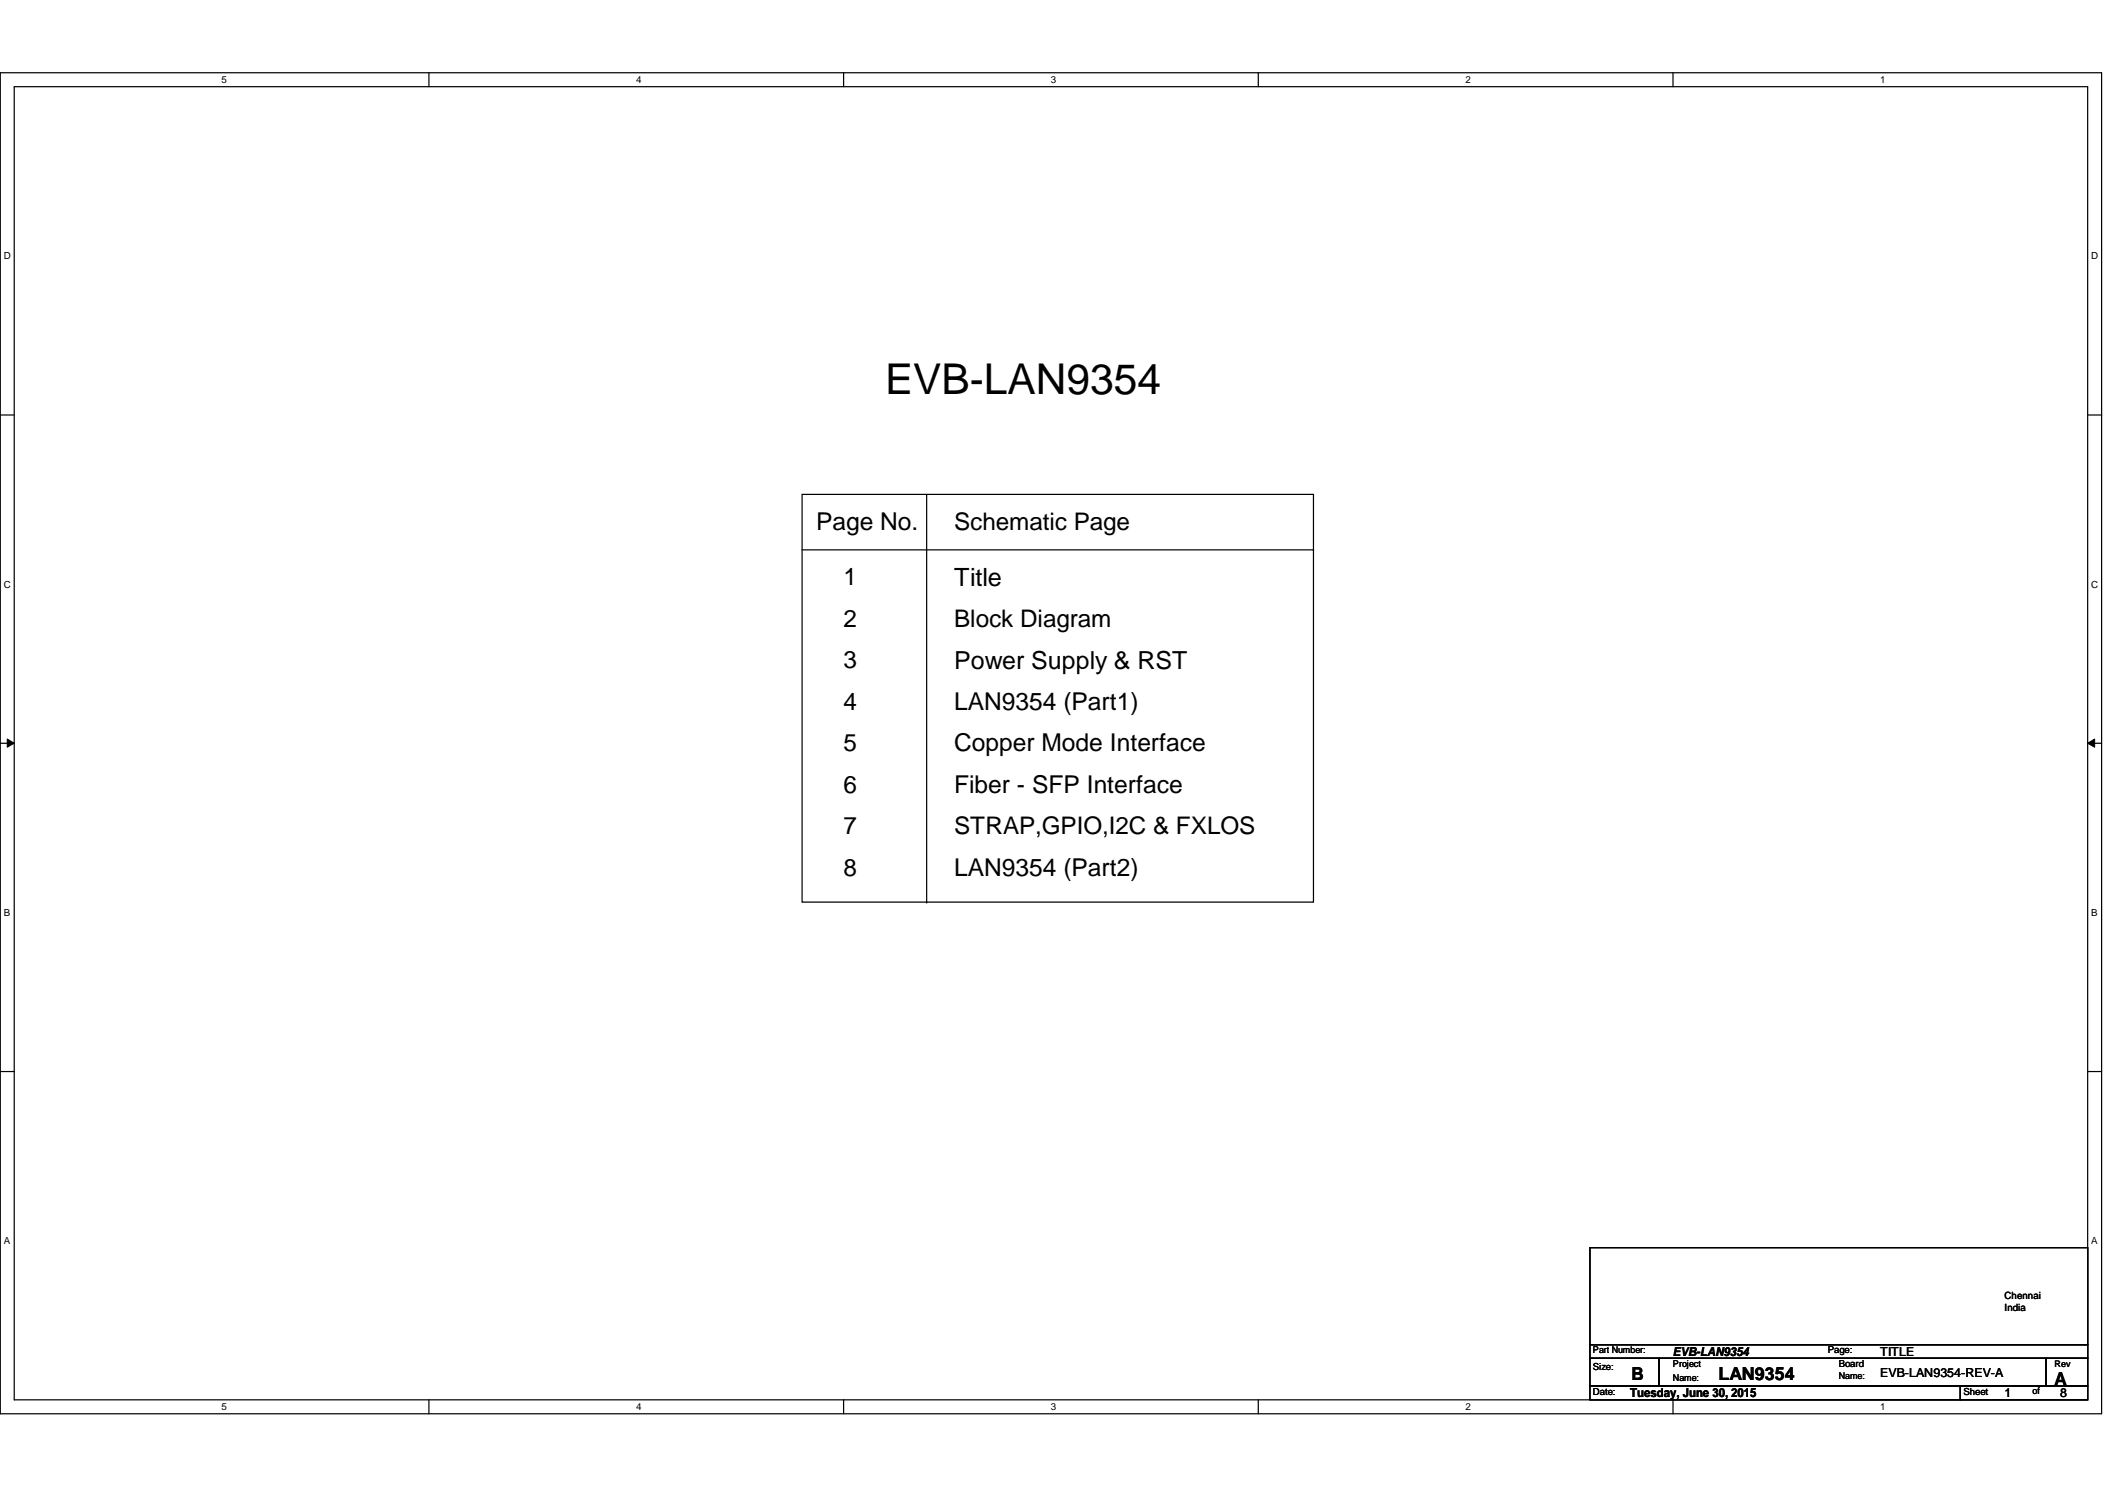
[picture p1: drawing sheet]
<svg xmlns="http://www.w3.org/2000/svg" width="297mm" height="210mm" viewBox="0 0 297 210" stroke-linecap="round" stroke-linejoin="round" font-family="sans-serif">
<defs><g id="words">
<text font-size="5.9" x="123.6" y="55">EVB-LAN9354</text>
<g font-size="3.5">
<text x="133.3" y="81.8">Title</text>
<text x="133.3" y="93.4">Power Supply &amp; RST</text>
</g>
<g font-size="3.4">
<text x="114" y="74.1">Page No.</text>
<text x="133.3" y="74">Schematic Page</text>
<text x="117.8" y="81.7">1</text>
<text x="117.8" y="87.5">2</text>
<text x="133.3" y="87.5">Block Diagram</text>
<text x="117.8" y="93.3">3</text>
<text x="117.8" y="99.1">4</text>
<text x="133.3" y="99.2">LAN9354 (Part1)</text>
<text x="117.8" y="104.9">5</text>
<text x="133.3" y="104.9">Copper Mode Interface</text>
<text x="117.8" y="110.7">6</text>
<text x="133.3" y="110.7">Fiber - SFP Interface</text>
<text x="117.8" y="116.5">7</text>
<text x="133.3" y="116.5">STRAP,GPIO,I2C &amp; FXLOS</text>
<text x="117.8" y="122.3">8</text>
<text x="133.3" y="122.3">LAN9354 (Part2)</text>
</g>
<g font-size="2.5">
<text x="227.8" y="192.8">B</text>
<text x="240" y="192.8">LAN9354</text>
<text x="286.9" y="193.4">A</text>
</g>
<g font-size="1.7">
<text x="233.6" y="189.4">EVB-LAN9354</text>
<text x="262.6" y="189.4">TITLE</text>
<text x="227.7" y="195.2">Tuesday, June 30, 2015</text>
<text x="262.6" y="192.3">EVB-LAN9354-REV-A</text>
<text x="279.9" y="195.2">1</text>
<text x="287.7" y="195.2">8</text>
</g>
<g font-size="1.4">
<text x="30.9" y="11.6">5</text>
<text x="88.9" y="11.6">4</text>
<text x="146.8" y="11.6">3</text>
<text x="204.7" y="11.6">2</text>
<text x="262.6" y="11.6">1</text>
<text x=".5" y="36.2">D</text>
<text x="292.1" y="36.2">D</text>
<text x=".5" y="82.1">C</text>
<text x="292.1" y="82.1">C</text>
<text x=".5" y="127.9">B</text>
<text x="292.1" y="127.9">B</text>
<text x=".5" y="173.8">A</text>
<text x="292.1" y="173.8">A</text>
<text x="279.9" y="181.4">Chennai</text>
<text x="279.9" y="183.1">India</text>
<text x="222.5" y="191.3">Size:</text>
<text x="255.3" y="189">Page:</text>
<text x="256.8" y="190.9">Board</text>
<text x="30.9" y="196.9">5</text>
<text x="88.9" y="196.9">4</text>
<text x="146.8" y="196.9">3</text>
<text x="204.7" y="196.9">2</text>
<text x="222.5" y="194.8">Date:</text>
<text x="262.6" y="196.9">1</text>
<text x="274.2" y="194.8">Sheet</text>
</g>
<g font-size="1.3">
<text x="222.5" y="189">Part Number:</text>
<text x="233.6" y="190.9">Project</text>
<text x="286.9" y="190.9">Rev</text>
<text x="233.6" y="192.8">Name:</text>
<text x="256.8" y="192.6">Name:</text>
<text x="283.8" y="194.7">of</text>
</g>
</g></defs>
<path d="M0 10.2h293.5v187.2h-293.5zM2 12.1h289.5v183.4h-289.5z" fill="none" stroke="#000" stroke-width=".17"/>
<g fill="#fff">
<path d="M30.9 10.4h.8v1.5h-.8z"/>
<path d="M30.9 195.7h.8v1.5h-.8z"/>
</g>
<path d="M59.9 10.2v1.9M59.9 195.5v1.9" fill="none" stroke="#000" stroke-width=".17"/>
<g fill="#fff">
<path d="M88.9 10.4h.7v1.5h-.7z"/>
<path d="M88.9 195.7h.7v1.5h-.7z"/>
</g>
<path d="M117.8 10.2v1.9M117.8 195.5v1.9" fill="none" stroke="#000" stroke-width=".17"/>
<g fill="#fff">
<path d="M146.8 10.4h.7v1.5h-.7z"/>
<path d="M146.8 195.7h.7v1.5h-.7z"/>
</g>
<path d="M175.7 10.2v1.9M175.7 195.5v1.9" fill="none" stroke="#000" stroke-width=".17"/>
<g fill="#fff">
<path d="M204.7 10.4h.7v1.5h-.7z"/>
<path d="M204.7 195.7h.7v1.5h-.7z"/>
</g>
<path d="M233.6 10.2v1.9M233.6 195.5v1.9" fill="none" stroke="#000" stroke-width=".17"/>
<g fill="#fff">
<path d="M262.6 10.4h.8v1.5h-.8z"/>
<path d="M262.6 195.7h.8v1.5h-.8z"/>
<path d="M.5 35h1v1.5h-1z"/>
<path d="M292.1 35h.9v1.5h-.9z"/>
<path d="M.5 80.9h1v1.5h-1z"/>
<path d="M292.1 80.9h.9v1.5h-.9z"/>
</g>
<path d="M0 58h2M291.5 58h2" fill="none" stroke="#000" stroke-width=".17"/>
<g fill="#fff">
<path d="M.5 126.7h.9v1.5h-.9z"/>
<path d="M292.1 126.7h.8v1.5h-.8z"/>
</g>
<path d="M0 103.8h2M291.5 103.8h2" fill="none" stroke="#000" stroke-width=".17"/>
<path d="M1 103.2l1 .6-1 .6zM291.5 103.8l1-.6v1.2z" fill="#000"/>
<path d="M1 103.2l1 .6-1 .6zM291.5 103.8l1-.6v1.2z" fill="none" stroke="#000" stroke-width=".14"/>
<g fill="#fff">
<path d="M.5 172.6h.9v1.5h-.9z"/>
<path d="M292.1 172.6h.8v1.5h-.8z"/>
</g>
<g fill="none" stroke="#000" stroke-width=".17">
<path d="M112 69h71.4v57h-71.4zM112 76.8h71.4M129.4 69v57M183.4 76.8h.1M129.4 126h.1M0 149.6h2M291.5 149.6h2M222 174.2h69.5v13.6h-69.5zM222 193.5h51.8v2h-51.8zM222 189.7h9.7v3.8h-9.7zM222 187.8h69.5v1.9h-69.5zM231.7 189.7h54v3.8h-54z"/>
<path d="M273.8 193.5h17.7v2h-17.7zM285.7 189.7h5.8v3.8h-5.8z"/>
</g>
<use href="#words"/>
</svg>
